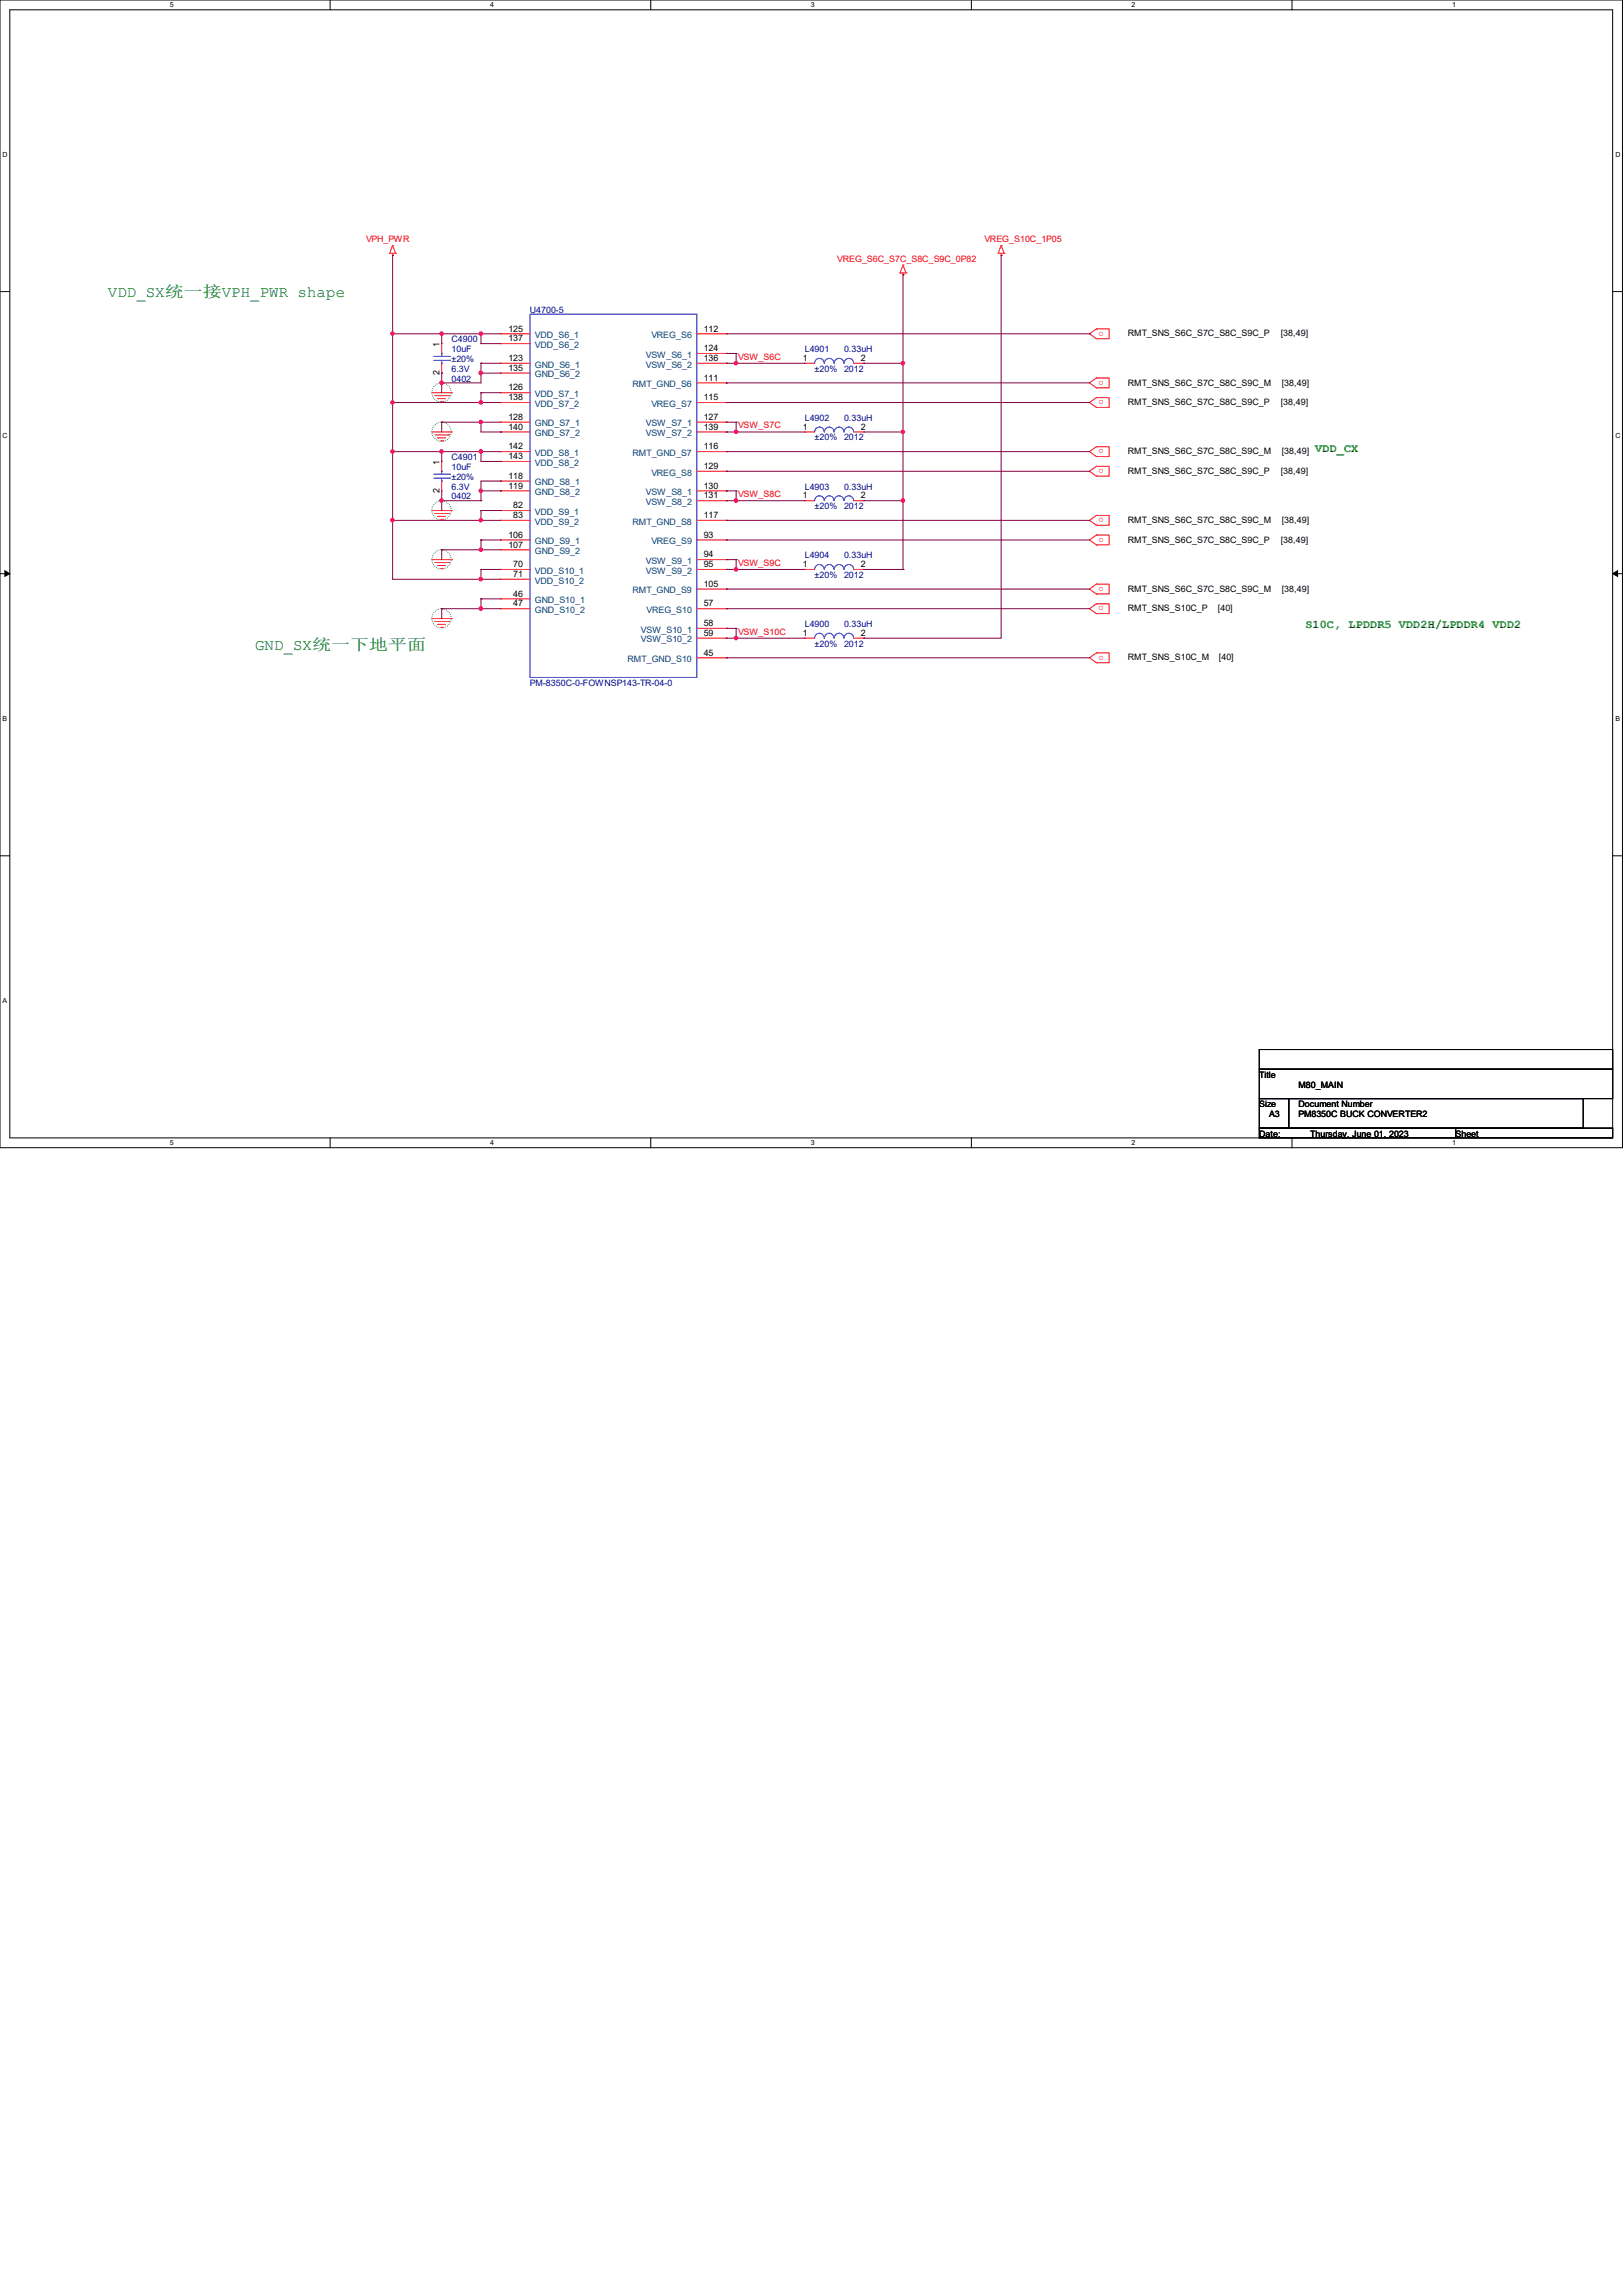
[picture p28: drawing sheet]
<svg xmlns="http://www.w3.org/2000/svg" width="210mm" height="297mm" viewBox="0 0 210 297" stroke-linecap="round" stroke-linejoin="round" font-family="sans-serif">
<defs><g id="words">
<g font-size="2" fill="#008000">
<text x="14" y="38.4">VDD_SX统一接VPH_PWR shape</text>
<text x="33" y="84.1">GND_SX统一下地平面</text>
</g>
<g font-size="1.5" fill="#008000">
<text x="170.2" y="58.4">VDD_CX</text>
<text x="168.9" y="81.3">S10C, LPDDR5 VDD2H/LPDDR4 VDD2</text>
</g>
<g font-size="1.1" fill="#f00">
<text x="47.4" y="31.3">VPH_PWR</text>
<text x="108.3" y="33.9">VREG_S6C_S7C_S8C_S9C_0P82</text>
<text x="127.4" y="31.3">VREG_S10C_1P05</text>
<text x="95.5" y="46.5">VSW_S6C</text>
<text x="142.8" y="42.9" transform="rotate(-180 142.8 42.9)">o</text>
<text x="142.8" y="51.8" transform="rotate(-180 142.8 51.8)">o</text>
<text x="142.8" y="49.2" transform="rotate(-180 142.8 49.2)">o</text>
<text x="95.5" y="55.4">VSW_S7C</text>
<text x="142.8" y="58.1" transform="rotate(-180 142.8 58.1)">o</text>
<text x="95.5" y="64.3">VSW_S8C</text>
<text x="142.8" y="60.7" transform="rotate(-180 142.8 60.7)">o</text>
<text x="142.8" y="67" transform="rotate(-180 142.8 67)">o</text>
<text x="142.8" y="69.6" transform="rotate(-180 142.8 69.6)">o</text>
<text x="95.5" y="73.2">VSW_S9C</text>
<text x="142.8" y="75.9" transform="rotate(-180 142.8 75.9)">o</text>
<text x="95.5" y="82.1">VSW_S10C</text>
<text x="142.8" y="78.4" transform="rotate(-180 142.8 78.4)">o</text>
<text x="142.8" y="84.8" transform="rotate(-180 142.8 84.8)">o</text>
</g>
<g font-size="1.1" fill="#000080">
<text x="68.6" y="40.5">U4700-5</text>
<text x="58.4" y="44.3">C4900</text>
<text x="58.4" y="45.6">10uF</text>
<text x="58.4" y="46.8">±20%</text>
<text x="104.1" y="45.6">L4901</text>
<text x="109.2" y="45.6">0.33uH</text>
<text x="58.4" y="49.4">0402</text>
<text x="58.4" y="48.1">6.3V</text>
<text x="105.4" y="48.1">±20%</text>
<text x="109.2" y="48.1">2012</text>
<text x="58.4" y="59.5">C4901</text>
<text x="104.1" y="54.4">L4902</text>
<text x="105.4" y="57">±20%</text>
<text x="109.2" y="54.4">0.33uH</text>
<text x="109.2" y="57">2012</text>
<text x="58.4" y="60.8">10uF</text>
<text x="58.4" y="64.6">0402</text>
<text x="58.4" y="63.3">6.3V</text>
<text x="58.4" y="62.1">±20%</text>
<text x="104.1" y="63.3">L4903</text>
<text x="105.4" y="65.9">±20%</text>
<text x="109.2" y="63.3">0.33uH</text>
<text x="109.2" y="65.9">2012</text>
<text x="104.1" y="72.2">L4904</text>
<text x="105.4" y="74.8">±20%</text>
<text x="109.2" y="72.2">0.33uH</text>
<text x="109.2" y="74.8">2012</text>
<text x="104.1" y="81.1">L4900</text>
<text x="105.4" y="83.7">±20%</text>
<text x="109.2" y="81.1">0.33uH</text>
<text x="109.2" y="83.7">2012</text>
<text x="68.6" y="88.7">PM-8350C-0-FOWNSP143-TR-04-0</text>
</g>
<g font-size="1.1">
<text x="56.9" y="44.9" transform="rotate(-90 56.9 44.9)">1</text>
<text x="65.8" y="42.9">125</text>
<text x="65.8" y="44.2">137</text>
<text x="65.8" y="46.7">123</text>
<text x="65.8" y="48">135</text>
<text x="91.1" y="42.9">112</text>
<text x="91.1" y="45.4">124</text>
<text x="91.1" y="46.7">136</text>
<text x="103.9" y="46.7">1</text>
<text x="111.4" y="46.7">2</text>
<text x="145.9" y="43.5">RMT_SNS_S6C_S7C_S8C_S9C_P</text>
<text x="165.7" y="43.5">[38,49]</text>
<text x="56.9" y="48.5" transform="rotate(-90 56.9 48.5)">2</text>
<text x="65.8" y="50.5">126</text>
<text x="65.8" y="51.8">138</text>
<text x="91.1" y="49.2">111</text>
<text x="91.1" y="51.8">115</text>
<text x="145.9" y="52.4">RMT_SNS_S6C_S7C_S8C_S9C_P</text>
<text x="145.9" y="49.9">RMT_SNS_S6C_S7C_S8C_S9C_M</text>
<text x="165.7" y="52.4">[38,49]</text>
<text x="165.8" y="49.9">[38,49]</text>
<text x="65.8" y="54.3">128</text>
<text x="65.8" y="55.6">140</text>
<text x="65.8" y="58.1">142</text>
<text x="65.8" y="59.4">143</text>
<text x="91.1" y="54.3">127</text>
<text x="91.1" y="55.6">139</text>
<text x="91.1" y="58.1">116</text>
<text x="103.9" y="55.6">1</text>
<text x="111.4" y="55.6">2</text>
<text x="145.9" y="58.8">RMT_SNS_S6C_S7C_S8C_S9C_M</text>
<text x="165.8" y="58.8">[38,49]</text>
<text x="56.9" y="63.8" transform="rotate(-90 56.9 63.8)">2</text>
<text x="56.9" y="60.1" transform="rotate(-90 56.9 60.1)">1</text>
<text x="65.8" y="61.9">118</text>
<text x="65.8" y="63.2">119</text>
<text x="66.4" y="65.7">82</text>
<text x="91.1" y="60.7">129</text>
<text x="91.1" y="63.2">130</text>
<text x="91.1" y="64.5">131</text>
<text x="103.9" y="64.5">1</text>
<text x="111.4" y="64.5">2</text>
<text x="145.9" y="61.3">RMT_SNS_S6C_S7C_S8C_S9C_P</text>
<text x="165.7" y="61.3">[38,49]</text>
<text x="65.8" y="69.6">106</text>
<text x="65.8" y="70.8">107</text>
<text x="66.4" y="67">83</text>
<text x="91.1" y="67">117</text>
<text x="91.1" y="69.6">93</text>
<text x="145.9" y="67.6">RMT_SNS_S6C_S7C_S8C_S9C_M</text>
<text x="145.9" y="70.2">RMT_SNS_S6C_S7C_S8C_S9C_P</text>
<text x="165.7" y="70.2">[38,49]</text>
<text x="165.8" y="67.6">[38,49]</text>
<text x="66.4" y="73.4">70</text>
<text x="66.4" y="74.6">71</text>
<text x="66.4" y="77.2">46</text>
<text x="91.1" y="72.1">94</text>
<text x="91.1" y="73.4">95</text>
<text x="91.1" y="75.9">105</text>
<text x="103.9" y="73.4">1</text>
<text x="111.4" y="73.4">2</text>
<text x="145.9" y="76.5">RMT_SNS_S6C_S7C_S8C_S9C_M</text>
<text x="165.8" y="76.5">[38,49]</text>
<text x="66.4" y="78.4">47</text>
<text x="91.1" y="78.4">57</text>
<text x="91.1" y="81">58</text>
<text x="91.1" y="82.3">59</text>
<text x="103.9" y="82.3">1</text>
<text x="111.4" y="82.3">2</text>
<text x="145.9" y="79.1">RMT_SNS_S10C_P</text>
<text x="157.6" y="79.1">[40]</text>
<text x="91.1" y="84.8">45</text>
<text x="145.9" y="85.4">RMT_SNS_S10C_M</text>
<text x="157.7" y="85.4">[40]</text>
<text x="162.9" y="139.4">Title</text>
<text x="162.9" y="143.2">Size</text>
<text x="168" y="143.2">Document Number</text>
<text x="168" y="140.7">M80_MAIN</text>
<text x="162.9" y="147">Date:</text>
<text x="164.2" y="144.5">A3</text>
<text x="168" y="144.5">PM8350C BUCK CONVERTER2</text>
<text x="169.5" y="147">Thursday, June 01, 2023</text>
<text x="188.3" y="147">Sheet</text>
</g>
<g font-size="1.1" fill="#004080">
<text x="69.2" y="43.7">VDD_S6_1</text>
<text x="69.2" y="45">VDD_S6_2</text>
<text x="69.2" y="47.5">GND_S6_1</text>
<text x="83.6" y="46.3">VSW_S6_1</text>
<text x="83.6" y="47.5">VSW_S6_2</text>
<text x="84.3" y="43.7">VREG_S6</text>
<text x="69.2" y="48.8">GND_S6_2</text>
<text x="69.2" y="51.3">VDD_S7_1</text>
<text x="69.2" y="52.6">VDD_S7_2</text>
<text x="81.8" y="50.1">RMT_GND_S6</text>
<text x="84.3" y="52.6">VREG_S7</text>
<text x="69.2" y="55.2">GND_S7_1</text>
<text x="69.2" y="56.4">GND_S7_2</text>
<text x="69.2" y="59">VDD_S8_1</text>
<text x="81.8" y="59">RMT_GND_S7</text>
<text x="83.6" y="55.2">VSW_S7_1</text>
<text x="83.6" y="56.4">VSW_S7_2</text>
<text x="69.2" y="60.2">VDD_S8_2</text>
<text x="69.2" y="62.8">GND_S8_1</text>
<text x="69.2" y="64.1">GND_S8_2</text>
<text x="83.6" y="64.1">VSW_S8_1</text>
<text x="83.6" y="65.3">VSW_S8_2</text>
<text x="84.3" y="61.5">VREG_S8</text>
<text x="69.2" y="66.6">VDD_S9_1</text>
<text x="69.2" y="67.9">VDD_S9_2</text>
<text x="69.2" y="70.4">GND_S9_1</text>
<text x="69.2" y="71.7">GND_S9_2</text>
<text x="81.8" y="67.9">RMT_GND_S8</text>
<text x="84.3" y="70.4">VREG_S9</text>
<text x="69.2" y="74.2">VDD_S10_1</text>
<text x="69.2" y="75.5">VDD_S10_2</text>
<text x="81.8" y="76.8">RMT_GND_S9</text>
<text x="83.6" y="72.9">VSW_S9_1</text>
<text x="83.6" y="74.2">VSW_S9_2</text>
<text x="69.2" y="78">GND_S10_1</text>
<text x="69.2" y="79.3">GND_S10_2</text>
<text x="82.9" y="81.8">VSW_S10_1</text>
<text x="82.9" y="83.1">VSW_S10_2</text>
<text x="83.6" y="79.3">VREG_S10</text>
<text x="81.2" y="85.6">RMT_GND_S10</text>
</g>
<g font-size=".9">
<text x="22" y=".9">5</text>
<text x="63.4" y=".9">4</text>
<text x="104.9" y=".9">3</text>
<text x="146.4" y=".9">2</text>
<text x="187.9" y=".9">1</text>
<text x=".3" y="20.3">D</text>
<text x="209" y="20.3">D</text>
<text x=".3" y="56.7">C</text>
<text x="209" y="56.7">C</text>
<text x=".3" y="93.2">B</text>
<text x="209" y="93.2">B</text>
<text x=".3" y="129.7">A</text>
<text x="22" y="148.1">5</text>
<text x="63.4" y="148.1">4</text>
<text x="104.9" y="148.1">3</text>
<text x="146.4" y="148.1">2</text>
<text x="187.9" y="148.1">1</text>
</g>
</g></defs>
<path d="M0 0h209.9v148.5h-209.9zM1.3 1.3h207.4v145.9h-207.4z" fill="none" stroke="#000" stroke-width=".13"/>
<g fill="#fff">
<path d="M22 .1h.5v1h-.5z"/>
<path d="M22 147.3h.5v1h-.5z"/>
</g>
<path d="M42.7 0v1.3M42.7 147.2v1.3" fill="none" stroke="#000" stroke-width=".13"/>
<g fill="#fff">
<path d="M63.4 .1h.5v1h-.5z"/>
<path d="M63.4 147.3h.5v1h-.5z"/>
</g>
<path d="M84.2 0v1.3M84.2 147.2v1.3" fill="none" stroke="#000" stroke-width=".13"/>
<g fill="#fff">
<path d="M104.9 .1h.5v1h-.5z"/>
<path d="M104.9 147.3h.5v1h-.5z"/>
</g>
<path d="M125.7 0v1.3M125.7 147.2v1.3" fill="none" stroke="#000" stroke-width=".13"/>
<g fill="#fff">
<path d="M146.4 .1h.5v1h-.5z"/>
<path d="M146.4 147.3h.5v1h-.5z"/>
</g>
<path d="M167.2 0v1.3M167.2 147.2v1.3" fill="none" stroke="#000" stroke-width=".13"/>
<g fill="#fff">
<path d="M187.9 .1h.5v1h-.5z"/>
<path d="M187.9 147.3h.5v1h-.5z"/>
<path d="M.3 19.5h.7v1h-.7z"/>
<path d="M209 19.5h.6v1h-.6z"/>
<path d="M.3 55.9h.7v1h-.7z"/>
<path d="M209 55.9h.6v1h-.6z"/>
</g>
<path d="M0 37.7h1.3M208.7 37.7h1.2" fill="none" stroke="#000" stroke-width=".13"/>
<g fill="#fff">
<path d="M.3 92.4h.6v1h-.6z"/>
<path d="M209 92.4h.6v1h-.6z"/>
</g>
<path d="M0 74.2h1.3M208.7 74.2h1.2" fill="none" stroke="#000" stroke-width=".13"/>
<path d="M.6 73.8l.7 .4-.7 .3zM208.7 74.2l.6-.4v.7z" fill="#000" stroke="#000" stroke-width=".13"/>
<path d="M.3 128.9h.6v1h-.6z" fill="#fff"/>
<path d="M0 110.7h1.3M208.7 110.7h1.2M162.9 135.8h45.8v2.5h-45.8zM162.9 138.3h45.8v3.8h-45.8zM162.9 142.1h3.9v3.8h-3.9zM162.9 145.9h25.4v1.3h-25.4zM166.8 142.1h38.1v3.8h-38.1zM188.3 145.9h20.4v1.3h-20.4z" fill="none" stroke="#000" stroke-width=".13"/>
<g fill="none" stroke="#008000" stroke-width=".13" stroke-dasharray="0 .3">
<circle cx="57.1" cy="55.9" r="1.25"/>
<circle cx="57.1" cy="50.8" r="1.25"/>
<circle cx="57.1" cy="72.4" r="1.25"/>
<circle cx="57.1" cy="80" r="1.25"/>
<circle cx="57.1" cy="66" r="1.25"/>
</g>
<g fill="none" stroke="#f00" stroke-width=".13">
<path d="M50.4 32.8h.1M50.4 32.8h.8M50.8 33h.1M50.8 31.7h.1M50.8 32.8v.2M50.8 31.7l.4 1.1M50.8 31.7l-.4 1.1M51.2 32.8h.1M116.5 35.3h.1M116.5 35.3h.7M116.8 35.6h.1M116.8 34.3h.1"/>
<path d="M116.8 35.3v.3M116.8 34.3l.4 1M116.8 34.3l-.3 1M117.2 35.3h.1M129.2 32.8h.1M129.2 32.8h.7M129.5 33h.1M129.5 31.7h.1M129.5 32.8v.2M129.5 31.7l.4 1.1M129.5 31.7l-.3 1.1M129.9 32.8h.1"/>
<path d="M55.9 50.8h2.5M55.9 55.9h2.5M56.3 51.2h1.7M56.3 56.3h1.7M56.6 51.6h.1M56.6 56.6h.1M56.6 51.6h1.1M56.6 56.6h1.1M57 51.9h.3M57 57h.3M57.1 44.4h.1M57.1 48.3h.1"/>
<path d="M57.1 59.7h.1M57.1 44.4v1.3M57.1 47v1.3M57.1 59.7v1.3M57.3 51.9h.1M57.3 57h.1M58 51.2h.1M58 56.3h.1M58.4 50.8h.1M58.4 55.9h.1M64.8 43.2h.1M64.8 44.4h.1"/>
<path d="M64.8 47h.1M64.8 48.3h.1M64.8 50.8h.1M64.8 52.1h.1M64.8 54.6h.1M64.8 55.9h.1M64.8 58.4h.1M64.8 59.7h.1M64.8 50.8h3.8M64.8 55.9h3.8M64.8 47h3.8M64.8 43.2h3.8"/>
<path d="M64.8 44.4h3.8M64.8 48.3h3.8M64.8 52.1h3.8M64.8 54.6h3.8M64.8 58.4h3.8M64.8 59.7h3.8M90.2 55.9h3.8M90.2 47h3.8M90.2 43.2h3.8M90.2 52.1h3.8M90.2 54.6h3.8M90.2 58.4h3.8"/>
<path d="M90.2 45.7h3.8M90.2 49.5h3.8M94 43.2h.1M94 45.7h.1M94 47h.1M94 49.5h.1M94 52.1h.1M94 54.6h.1M94 55.9h.1M94 58.4h.1M104.1 47h.1M104.1 55.9h.1"/>
<path d="M104.1 55.9h1.3M104.1 47h1.3M110.5 55.9h1.3M110.5 47h1.3M111.8 47h.1M111.8 55.9h.1M141.9 52.7h.1M141.9 51.4h.1M141.9 51.4h1.6v1.3h-1.6M141.9 59.1h.1M141.9 57.8h.1M141.9 57.8h1.6v1.3h-1.6"/>
<path d="M141.9 43.8h.1M141.9 42.5h.1M141.9 42.5h1.6v1.3h-1.6M141.9 50.2h.1M141.9 48.9h.1M141.9 48.9h1.6v1.3h-1.6M141.9 51.4l-.9 .7 .9 .6M141.9 57.8l-.9 .6 .9 .7M141.9 42.5l-.9 .7 .9 .6M141.9 48.9l-.9 .6 .9 .7M55.9 66h2.5M55.9 72.4h2.5"/>
<path d="M56.3 66.4h1.7M56.3 72.8h1.7M56.6 66.8h.1M56.6 73.2h.1M56.6 66.8h1.1M56.6 73.2h1.1M57 67.2h.3M57 73.5h.3M57.1 63.5h.1M57.1 62.2v1.3M57.3 67.2h.1M57.3 73.5h.1"/>
<path d="M58 66.4h.1M58 72.8h.1M58.4 66h.1M58.4 72.4h.1M64.8 62.2h.1M64.8 63.5h.1M64.8 66h.1M64.8 67.3h.1M64.8 69.8h.1M64.8 71.1h.1M64.8 73.7h.1M64.8 74.9h.1"/>
<path d="M64.8 77.5h.1M64.8 78.7h.1M64.8 66h3.8M64.8 73.7h3.8M64.8 62.2h3.8M64.8 63.5h3.8M64.8 67.3h3.8M64.8 69.8h3.8M64.8 71.1h3.8M64.8 74.9h3.8M64.8 77.5h3.8M64.8 78.7h3.8"/>
<path d="M90.2 72.4h3.8M90.2 73.7h3.8M90.2 63.5h3.8M90.2 67.3h3.8M90.2 69.8h3.8M90.2 78.7h3.8M90.2 61h3.8M90.2 64.8h3.8M90.2 76.2h3.8M94 61h.1M94 63.5h.1M94 64.8h.1"/>
<path d="M94 67.3h.1M94 69.8h.1M94 72.4h.1M94 73.7h.1M94 76.2h.1M94 78.7h.1M104.1 73.7h.1M104.1 64.8h.1M104.1 73.7h1.3M104.1 64.8h1.3M110.5 73.7h1.3M110.5 64.8h1.3"/>
<path d="M111.8 73.7h.1M111.8 64.8h.1M141.9 61.6h.1M141.9 60.3h.1M141.9 60.3h1.6v1.3h-1.6M141.9 67.9h.1M141.9 66.7h.1M141.9 66.7h1.6v1.2h-1.6M141.9 70.5h.1M141.9 69.2h.1M141.9 69.2h1.6v1.3h-1.6M141.9 76.8h.1"/>
<path d="M141.9 75.6h.1M141.9 75.6h1.6v1.2h-1.6M141.9 79.4h.1M141.9 78.1h.1M141.9 78.1h1.6v1.3h-1.6M141.9 60.3l-.9 .7 .9 .6M141.9 66.7l-.9 .6 .9 .6M141.9 69.2l-.9 .6 .9 .7M141.9 75.6l-.9 .6 .9 .6M141.9 78.1l-.9 .6 .9 .7M55.9 80h2.5M56.3 80.4h1.7"/>
<path d="M56.6 80.8h.1M56.6 80.8h1.1M57 81.2h.3M57.3 81.2h.1M58 80.4h.1M58.4 80h.1M90.2 81.3h3.8M90.2 82.5h3.8M90.2 85.1h3.8M94 81.3h.1M94 82.5h.1M94 85.1h.1"/>
<path d="M104.1 82.5h.1M104.1 82.5h1.3M110.5 82.5h1.3M111.8 82.5h.1M141.9 85.7h.1M141.9 84.5h.1M141.9 84.5h1.6v1.2h-1.6M141.9 84.5l-.9 .6 .9 .6"/>
</g>
<g fill="none" stroke="#00f" stroke-width=".13">
<path d="M56.1 46.1h2.1M56.1 46.6h2.1M57.1 45.7h.1M57.1 47h.1M57.1 45.7v.4M57.1 46.6v.4M58.2 46.1h.1M58.2 46.6h.1M68.6 40.6h21.6v47h-21.6zM106.6 47a.61 .61 0 0 0-.6-.6 .61 .61 0 0 0-.6 .6M106.6 55.9a.61 .61 0 0 0-.6-.7 .61 .61 0 0 0-.6 .7M107.9 47a.61 .61 0 0 0-.6-.6 .61 .61 0 0 0-.6 .6"/>
<path d="M107.9 55.9a.61 .61 0 0 0-.6-.7 .61 .61 0 0 0-.6 .7M109.2 47a.61 .61 0 0 0-.6-.6 .61 .61 0 0 0-.7 .6M109.2 55.9a.61 .61 0 0 0-.6-.7 .61 .61 0 0 0-.7 .7M110.4 47a.61 .61 0 0 0-.6-.6 .61 .61 0 0 0-.6 .6M110.4 55.9a.61 .61 0 0 0-.6-.7 .61 .61 0 0 0-.6 .7M56.1 61.3h2.1M56.1 61.8h2.1M57.1 61h.1M57.1 62.2h.1M57.1 61v.3M57.1 61.8v.4M58.2 61.3h.1"/>
<path d="M58.2 61.8h.1M106.6 73.7a.61 .61 0 0 0-.6-.7 .61 .61 0 0 0-.6 .7M106.6 64.8a.61 .61 0 0 0-.6-.7 .61 .61 0 0 0-.6 .7M107.9 73.7a.61 .61 0 0 0-.6-.7 .61 .61 0 0 0-.6 .7M107.9 64.8a.61 .61 0 0 0-.6-.7 .61 .61 0 0 0-.6 .7M109.2 73.7a.61 .61 0 0 0-.6-.7 .61 .61 0 0 0-.7 .7M109.2 64.8a.61 .61 0 0 0-.6-.7 .61 .61 0 0 0-.7 .7M110.4 73.7a.61 .61 0 0 0-.6-.7 .61 .61 0 0 0-.6 .7M110.4 64.8a.61 .61 0 0 0-.6-.7 .61 .61 0 0 0-.6 .7M106.6 82.5a.61 .61 0 0 0-.6-.6 .61 .61 0 0 0-.6 .6M107.9 82.5a.61 .61 0 0 0-.6-.6 .61 .61 0 0 0-.6 .6M109.2 82.5a.61 .61 0 0 0-.6-.6 .61 .61 0 0 0-.7 .6"/>
<path d="M110.4 82.5a.61 .61 0 0 0-.6-.6 .61 .61 0 0 0-.6 .6"/>
</g>
<g fill="none" stroke="#800040" stroke-width=".13">
<path d="M50.8 33h.1M50.8 33v41.9h14M116.8 35.6h.1M116.8 35.6v38.1M129.5 33h.1M129.5 33v49.5h-17.7M50.8 43.2h.1M50.8 52.1h.1M50.8 58.4h.1M50.8 43.2h14M50.8 52.1h14M50.8 58.4h14"/>
<path d="M57.1 43.2h.1M57.1 48.3h.1M57.1 49.5h.1M57.1 54.6h.1M57.1 58.4h.1M57.1 43.2v1.2M57.1 48.3v2.5M57.1 54.6v1.3M57.1 58.4v1.3M57.1 54.6h7.7M62.2 43.2h.1M62.2 44.4h.1"/>
<path d="M62.2 47h.1M62.2 48.3h.1M62.2 50.8h.1M62.2 52.1h.1M62.2 54.6h.1M62.2 58.4h.1M62.2 43.2v1.2M62.2 47v2.5h-5.1M62.2 50.8v1.3M62.2 54.6v1.3h2.6M62.2 58.4v1.3h2.6M62.2 44.4h2.6"/>
<path d="M62.2 47h2.6M62.2 48.3h2.6M62.2 50.8h2.6M64.8 55.9h.1M64.8 59.7h.1M94 45.7h.1M94 47h.1M94 52.1h.1M94 54.6h.1M94 55.9h.1M94 58.4h.1M94 49.5h.1"/>
<path d="M94 43.2h47M94 45.7h1.2M94 47h10.1M94 49.5h47M94 52.1h47M94 54.6h1.2M94 55.9h10.1M94 58.4h47M95.2 45.7h.1M95.2 47h.1M95.2 54.6h.1M95.2 55.9h.1"/>
<path d="M95.2 45.7v1.3M95.2 54.6v1.3M111.8 47h.1M111.8 47h5M111.8 55.9h5M116.8 55.9h.1M116.8 47h.1M141 43.2h.1M50.8 67.3h.1M50.8 67.3h14M57.1 64.8h.1M57.1 71.1h.1"/>
<path d="M57.1 78.7h.1M57.1 63.5v2.5M57.1 71.1v1.3M57.1 78.7v1.3M57.1 64.8h5.1M57.1 71.1h7.7M57.1 78.7h7.7M62.2 63.5h.1M62.2 66h.1M62.2 67.3h.1M62.2 69.8h.1M62.2 71.1h.1"/>
<path d="M62.2 73.7h.1M62.2 74.9h.1M62.2 77.5h.1M62.2 78.7h.1M62.2 64.8h.1M62.2 66v1.3M62.2 69.8v1.3M62.2 73.7v1.2M62.2 77.5v1.2M62.2 63.5h2.6M62.2 69.8h2.6M62.2 73.7h2.6"/>
<path d="M62.2 77.5h2.6M62.2 66h2.6M64.8 66h.1M64.8 62.2h.1M64.8 63.5h.1M64.8 62.2h-2.6v2.6M94 61h.1M94 63.5h.1M94 64.8h.1M94 67.3h.1M94 69.8h.1M94 72.4h.1"/>
<path d="M94 73.7h.1M94 76.2h.1M94 78.7h.1M94 61h47M94 63.5h1.2M94 64.8h10.1M94 67.3h47M94 69.8h47M94 72.4h1.2M94 73.7h10.1M94 76.2h47M94 78.7h47"/>
<path d="M95.2 63.5h.1M95.2 64.8h.1M95.2 72.4h.1M95.2 73.7h.1M95.2 63.5v1.3M95.2 72.4v1.3M111.8 64.8h5M111.8 73.7h5M116.8 64.8h.1M116.8 73.7h.1M94 81.3h.1M94 82.5h.1"/>
<path d="M94 85.1h.1M94 81.3h1.2M94 82.5h10.1M94 85.1h47M95.2 81.3h.1M95.2 82.5h.1M95.2 81.3v1.2M111.8 82.5h.1"/>
</g>
<g fill="#f0f" stroke="#f0f" stroke-width=".13">
<circle cx="57.1" cy="43.2" r=".23"/>
<circle cx="50.8" cy="43.2" r=".23"/>
<circle cx="62.2" cy="43.2" r=".23"/>
<circle cx="62.2" cy="48.2" r=".23"/>
<circle cx="95.2" cy="47" r=".23"/>
<circle cx="57.1" cy="49.5" r=".23"/>
<circle cx="62.2" cy="52" r=".23"/>
<circle cx="50.8" cy="52" r=".23"/>
<circle cx="95.2" cy="55.9" r=".23"/>
<circle cx="62.2" cy="54.6" r=".23"/>
<circle cx="50.8" cy="58.4" r=".23"/>
<circle cx="57.1" cy="58.4" r=".23"/>
<circle cx="62.2" cy="58.4" r=".23"/>
<circle cx="57.1" cy="64.7" r=".23"/>
<circle cx="95.2" cy="64.7" r=".23"/>
<circle cx="62.2" cy="67.3" r=".23"/>
<circle cx="50.8" cy="67.3" r=".23"/>
<circle cx="62.2" cy="71.1" r=".23"/>
<circle cx="95.2" cy="73.6" r=".23"/>
<circle cx="62.2" cy="74.9" r=".23"/>
<circle cx="62.2" cy="78.7" r=".23"/>
<circle cx="95.2" cy="82.5" r=".23"/>
<circle cx="62.2" cy="63.5" r=".23"/>
<circle cx="116.8" cy="47" r=".23"/>
<circle cx="116.8" cy="55.9" r=".23"/>
<circle cx="116.8" cy="64.7" r=".23"/>
</g>
<use href="#words"/>
</svg>
